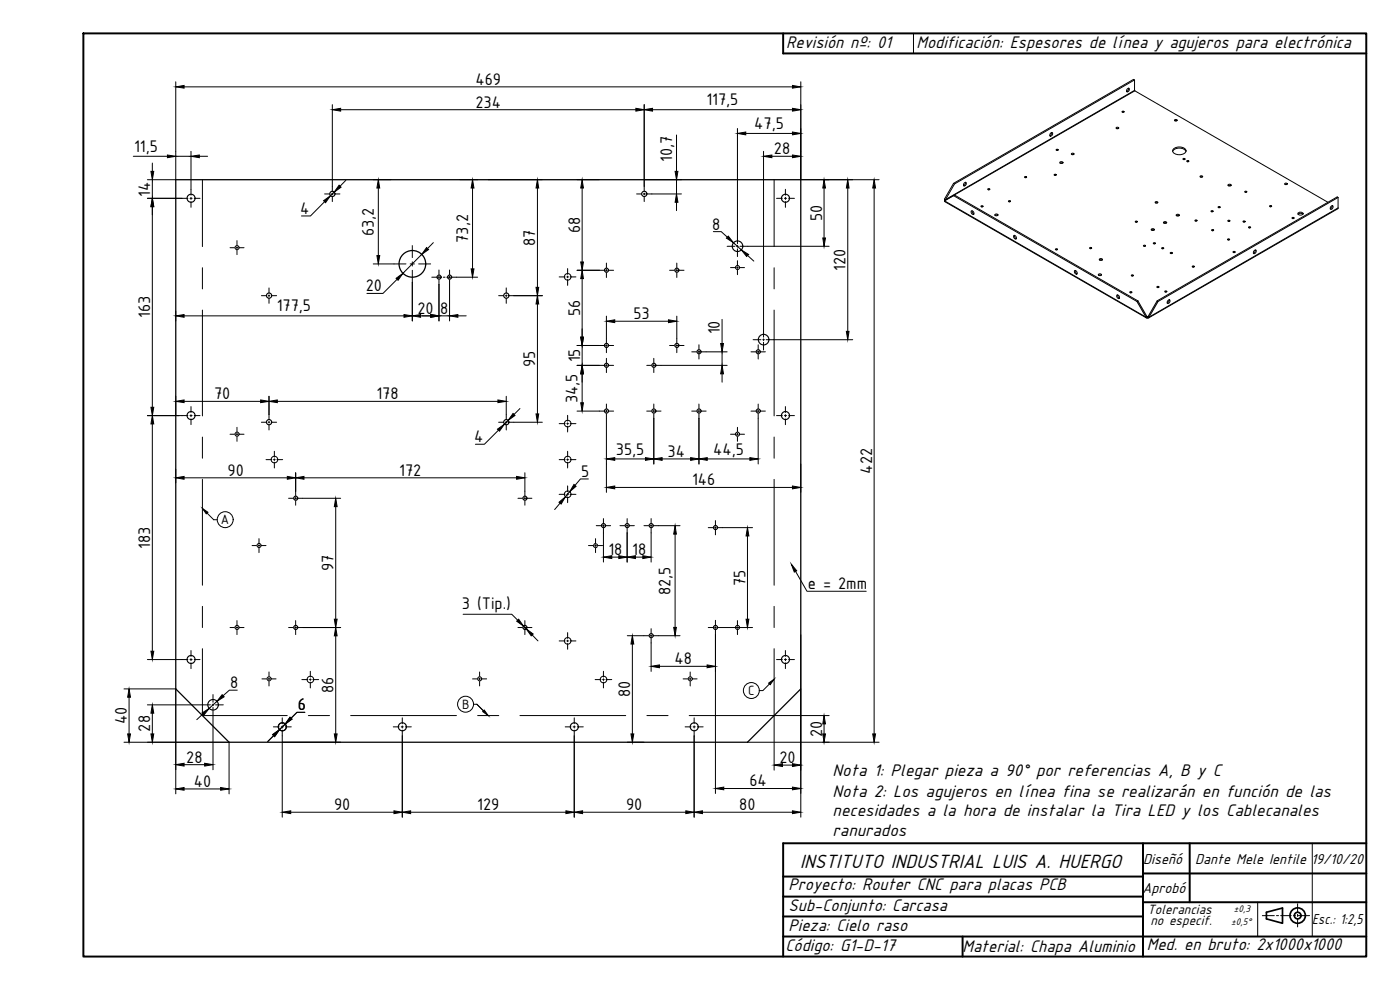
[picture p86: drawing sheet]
<svg xmlns="http://www.w3.org/2000/svg" width="420mm" height="297mm" viewBox="0 0 420 297" stroke-linecap="round" stroke-linejoin="round" font-family="sans-serif">
<defs><g id="words">
<text font-size="6.4" x="240.2" y="260.3">INSTITUTO INDUSTRIAL LUIS A. HUERGO</text>
<g font-size="5.6">
<text x="236" y="14.3">Revisión nº: 01</text>
<text x="275.1" y="14.3">Modificación: Espesores de línea y agujeros para electrónica</text>
<text x="236.7" y="267">Proyecto: Router CNC para placas PCB</text>
<text x="236.7" y="273.5">Sub-Conjunto: Carcasa</text>
<text x="236.7" y="279.4">Pieza: Cielo raso</text>
<text x="235.7" y="285.4">Código: G1-D-17</text>
<text x="288.9" y="285.6">Material: Chapa Aluminio</text>
<text x="344.2" y="285.1">Med. en bruto: 2x1000x1000</text>
</g>
<g font-size="5.4">
<text x="142.7" y="25.4">469</text>
<text x="142.7" y="32.3">234</text>
<text x="212" y="31.6">117,5</text>
<text x="226.4" y="38.7">47,5</text>
<text x="40.3" y="45.6">11,5</text>
<text x="232.3" y="46.3">28</text>
<text x="201.7" y="48.6" transform="rotate(-90 201.7 48.6)">10,7</text>
<text x="45.1" y="59" transform="rotate(-90 45.1 59)">14</text>
<text x="90.1" y="64.2">4</text>
<text x="112.2" y="70.9" transform="rotate(-90 112.2 70.9)">63,2</text>
<text x="174.1" y="70" transform="rotate(-90 174.1 70)">68</text>
<text x="213.7" y="68.9">8</text>
<text x="246.7" y="66.4" transform="rotate(-90 246.7 66.4)">50</text>
<text x="140.5" y="72.8" transform="rotate(-90 140.5 72.8)">73,2</text>
<text x="160.7" y="73.8" transform="rotate(-90 160.7 73.8)">87</text>
<text x="253.8" y="81.2" transform="rotate(-90 253.8 81.2)">120</text>
<text x="109.8" y="87.4">20</text>
<text x="45.1" y="95.4" transform="rotate(-90 45.1 95.4)">163</text>
<text x="83.1" y="93.5">177,5</text>
<text x="125.3" y="94.2">20</text>
<text x="132.1" y="94.2">8</text>
<text x="174.1" y="94.8" transform="rotate(-90 174.1 94.8)">56</text>
<text x="190.1" y="95.7">53</text>
<text x="216.1" y="100.3" transform="rotate(-90 216.1 100.3)">10</text>
<text x="160.7" y="110.1" transform="rotate(-90 160.7 110.1)">95</text>
<text x="174.1" y="108.7" transform="rotate(-90 174.1 108.7)">15</text>
<text x="64.3" y="119.8">70</text>
<text x="113" y="119.8">178</text>
<text x="173.4" y="121" transform="rotate(-90 173.4 121)">34,5</text>
<text x="142.3" y="132.7">4</text>
<text x="184.8" y="136.4">35,5</text>
<text x="200.4" y="137.1">34</text>
<text x="214" y="136.4">44,5</text>
<text x="68.3" y="142.7">90</text>
<text x="119.8" y="142.7">172</text>
<text x="174.5" y="143.1">5</text>
<text x="261.7" y="142.1" transform="rotate(-90 261.7 142.1)">422</text>
<text x="207.7" y="145.6">146</text>
<text x="45.1" y="164.6" transform="rotate(-90 45.1 164.6)">183</text>
<text x="182.6" y="166.5">18</text>
<text x="189.7" y="166.5">18</text>
<text x="100.1" y="171.4" transform="rotate(-90 100.1 171.4)">97</text>
<text x="201.3" y="178.5" transform="rotate(-90 201.3 178.5)">82,5</text>
<text x="223.7" y="175.8" transform="rotate(-90 223.7 175.8)">75</text>
<text x="242.4" y="176.8">e = 2mm</text>
<text x="138.6" y="182.7">3 (Tip.)</text>
<text x="202.4" y="199.3">48</text>
<text x="69.1" y="206.4">8</text>
<text x="100.1" y="207.9" transform="rotate(-90 100.1 207.9)">86</text>
<text x="189.1" y="209.2" transform="rotate(-90 189.1 209.2)">80</text>
<text x="89.4" y="213.1">6</text>
<text x="38.1" y="217.3" transform="rotate(-90 38.1 217.3)">40</text>
<text x="45.1" y="219.5" transform="rotate(-90 45.1 219.5)">28</text>
<text x="246.7" y="221.1" transform="rotate(-90 246.7 221.1)">20</text>
<text x="55.9" y="228.8">28</text>
<text x="233.9" y="229">20</text>
<text x="249.9" y="232.9">Nota 1: Plegar pieza a 90° por referencias A, B y C</text>
<text x="58.1" y="236.1">40</text>
<text x="224.9" y="236">64</text>
<text x="249.9" y="239.1">Nota 2: Los agujeros en línea fina se realizarán en función de las</text>
<text x="100.3" y="243.1">90</text>
<text x="143.2" y="243.1">129</text>
<text x="187.9" y="243.1">90</text>
<text x="221.9" y="243.1">80</text>
<text x="249.9" y="244.9">necesidades a la hora de instalar la Tira LED y los Cablecanales</text>
<text x="249.9" y="250.8">ranurados</text>
</g>
<g font-size="4.8">
<text x="343.1" y="259.3">Diseñó</text>
<text x="358.7" y="259.3">Dante Mele Ientile 19/10/20</text>
<text x="342.9" y="267.9">Aprobó</text>
<text x="393.8" y="277.1">Esc.: 1:2,5</text>
</g>
<g font-size="4.5">
<text x="344.4" y="274.2">Tolerancias</text>
<text x="345.3" y="277.6">no especif.</text>
</g>
<g font-size="4.3">
<text x="66.3" y="157.3">A</text>
<text x="224.5" y="208.6">C</text>
<text x="138.7" y="212.7">B</text>
</g>
<g font-size="3.2">
<text x="370.2" y="273.7">±0,3</text>
<text x="369.5" y="277.6">±0,5°</text>
</g>
</g></defs>
<!-- layer: 0 -->
<path d="M25 10h385v277h-385zM343 253v34M357 253v17.7M410 253h-175v34M235 275h108M235 269h108M235 263h108M343 270.7h67M343 262.1h67M235 281h175M288.9 281v6" fill="none" stroke="#000" stroke-width=".59"/>
<g fill="none" stroke="#000" stroke-width=".51">
<path d="M380.1 273.7l4.8-1.3v4.6l-4.8-1.3z"/>
<circle cx="389.4" cy="274.7" r="2.31"/>
<circle cx="389.4" cy="274.7" r=".99"/>
</g>
<g fill="none" stroke="#000" stroke-width=".3">
<path d="M274.2 10v6M52.7 24.5v29.4h-8.5M55.2 26.1h182.6M99.7 31.4v26M102.2 32.9h88.6M193.3 31.4v26M195.8 32.9h42M221.3 38.6v34.5M240.3 24.5v29.4h23.5M40 46.9h10.2M44.2 59.5h12.2M45.7 48.9v2.5"/>
<path d="M45.7 53.9v5.6M52.7 46.9h4.6M57 59.5h.7M57.3 45.4v13.2M57.3 59.2v.6M58.3 59.5h1.7M59.8 46.9h2.5M60.7 53.9v20.1M97.4 58.2h1.6M99.5 58.2h.5M99.7 57.9v.5M99.7 59v1.5"/>
<path d="M100.3 57.6l-1.2 1.1M100.5 58.2h1.5M103.8 54.1l-1.7 1.8M112 53.9h5.3M113.5 56.4v20.3M138 53.9h5.3M141.8 56.4v24.3M146.5 53.9h16.3M161.3 56.4v29.8M173.2 53.9h6.7M174.7 56.4v22.2M191.1 58.2h1.5"/>
<path d="M193.1 58.2h.5M193.3 58.2h.1M193.3 53.9h11.2M193.3 57.9v.5M193.3 59v1.5M194.1 58.2h10.4M203 40.5v10.9M203 53.9v4.3M223.8 40h14M229.2 45.4v55.8M231.6 46.9h6.2M232.3 53.9v20.1"/>
<path d="M233 59.5h1.8M235.4 59.5h.7M235.7 56.8v1.8M235.7 59.2v.6M236.7 59.5h1.7M247.3 56.4v15M254.4 56.4v43M262.3 56.4v163.8M45.7 62v60.2M57.3 60.5v1.7M69 74.3h1.4M70.9 74.3h.5"/>
<path d="M71.1 72.2v1.4M71.1 74.1v.5M71.1 75.1v1.3M71.9 74.3h1.3M97.4 60.5l-4.2 4.3h-2.7M112 79.2h9.8M123.1 79.2h1.3M123.7 73.7v3.6M123.7 78.6v1.2M125.6 79.2h3.6M126.5 76.4l-5.6 5.6M130 72.8l-1.7 1.8"/>
<path d="M182 78.9v1.4M203 60.7v2.5M203.1 78.9v1.4M214.1 69.5h2.4l1.8 1.6M218.2 73.9h2.4M220.1 72.8l2.4 2.2M221.1 73.9h.5M221.3 73.6v.6M221.3 74.7v2.3M221.3 78.2v1.3M222.1 73.9h26.7M224.4 76.7l1.8 1.6"/>
<path d="M235.7 60.5v1.7M52.7 93.3v3M55.2 94.8h66M60.7 80.3v6.4M60.7 93v31.8M78.4 88.7h1.6M80.5 88.7h.5M80.7 86.4v1.6M80.7 88.5v.5M80.7 89.5v1.5M81.5 88.7h1.5M119.2 83.8l-4.3 4.2h-4.8"/>
<path d="M123.7 81.1v15.2M126.2 94.8h3M129.6 83.2h2.9M131.7 94.8h3.2M131.7 81v1.4M131.7 82.9v.5M131.7 83.9v12.4M133.1 83.2h.5M134.1 83.2h9.2M134.9 81v1.4M134.9 82.9v.5M134.9 83.9v12.4"/>
<path d="M137.4 94.8h2.5M149.6 88.7h1.6M151.7 88.7h.5M151.9 86.4v1.6M151.9 88.5v.5M151.9 89.5v1.5M152.7 88.7h10.1M161.3 91.2v33M167.8 83.1h1.8M170.1 83.1h.5M170.3 80.6v1.7M170.3 82.8v.5"/>
<path d="M170.3 83.8v1.8M171.1 83.1h1.7M173.2 81.1h8M174.7 83.6v17.6M181.7 81.1h.5M182 80.8v.6M182 81.9v1.4M182 94.9v8M182.8 81.1h1.3M184.5 96.4h16.1M201 81.1h1.4M202.9 81.1h.5"/>
<path d="M203.1 80.8v.6M203.1 81.9v1.4M203.1 94.9v8M203.9 81.1h1.4M216.7 95.8v7.3M219.2 80.3h1.4M221.1 80.3h.5M221.3 80v.5M221.3 81.1v1.3M222.1 80.3h1.3M232.3 80.3v6.4M232.3 93v31.8"/>
<path d="M52.7 118.9v5.8M80.7 118.9v7M151.9 118.9v7M173.2 103.7h8M173.2 109.6h8M174.7 103.7v5.9M174.7 112.2v8.6M181.7 103.7h.5M181.7 109.6h.5M182 103.4v.5M182 104.4v1.4M182 107.5v1.4"/>
<path d="M182 109.4v.5M182 110.4v1.4M182.8 103.7h1.3M182.8 109.6h1.3M194.1 109.6h1.4M196 109.6h.5M196.2 107.5v1.4M196.2 109.4v.5M196.2 110.4v1.4M197 109.6h21.2M201 103.7h1.4M202.9 103.7h.5"/>
<path d="M203.1 103.4v.5M203.1 104.4v1.4M203.9 103.7h1.4M207.6 105.6h1.4M209.5 105.6h.5M209.8 105.6h.1M209.8 103.4v1.4M209.8 105.3v.5M209.8 106.3v1.4M210.5 105.6h7.7M216.7 105.6v4M216.7 112.2v2.5"/>
<path d="M225.4 105.6h1.4M226 101.9h2.4M227.3 105.6h.5M227.5 105.6h.1M227.5 103.4v1.4M227.5 105.3v.5M227.5 106.3v1.4M228.3 105.6h1.4M228.9 101.9h.5M229.2 101.7v.5M229.2 102.7v2.3M229.9 101.9h26"/>
<path d="M44.2 124.7h12.2M45.7 127.2v68.2M55.2 120.4h23M57 124.7h.7M57.3 122v1.8M57.3 124.4v.6M57.3 125.7v1.7M58.3 124.7h1.7M60.7 131.1v6.4M69 130.3h1.4M70.9 130.3h.5M71.1 128.2v1.3"/>
<path d="M71.1 130v.5M71.1 131v1.4M71.9 130.3h1.3M78.4 126.7h1.6M79.8 137.9h1.8M80.5 126.7h.5M80.7 126.4v.5M80.7 127.5v1.5M81.5 126.7h1.5M82.1 137.9h.5M82.3 135.4v1.7M82.3 137.7v.5"/>
<path d="M82.3 138.7v1.7M83.1 137.9h1.7M83.2 120.4h66.2M149.6 129.1l-4.2 4.2h-2.7M149.6 126.7h1.6M151.7 126.7h.5M151.9 126.4v.5M151.9 127.5v1.5M152.5 126.1l-1.1 1.2M152.7 126.7h10.1M156 122.6l-1.7 1.8M167.8 127.1h1.8"/>
<path d="M167.8 137.9h1.8M170.1 127.1h.5M170.1 137.9h.5M170.3 124.6v1.8M170.3 126.9v.5M170.3 127.9v1.7M170.3 135.4v1.7M170.3 137.7v.5M170.3 138.7v1.7M171.1 127.1h1.7M171.1 137.9h1.7M173.2 123.3h8"/>
<path d="M181.7 123.3h.5M182 121.2v1.4M182 123.1v.5M182 124.1v23.6M182.8 123.3h1.3M184.5 137.7h9.2M194.1 123.3h1.4M196 123.3h.5M196.2 121.2v1.4M196.2 123.1v.5M196.2 124.1v15.1M197 123.3h1.4"/>
<path d="M198.7 137.7h8.6M207.6 123.3h1.4M209.5 123.3h.5M209.8 121.2v1.4M209.8 123.1v.5M209.8 124.1v15.1M210.5 123.3h1.4M212.3 137.7h12.7M219.2 130.3h1.4M221.1 130.3h.5M221.3 128.2v1.3M221.3 130v.5"/>
<path d="M221.3 131v1.4M222.1 130.3h1.3M225.4 123.3h1.4M227.3 123.3h.5M227.5 121.2v1.4M227.5 123.1v.5M227.5 124.1v15.1M228.3 123.3h1.4M232.3 131.1v6.4M233 124.7h1.8M235.4 124.7h.7M235.7 122v1.8"/>
<path d="M235.7 124.4v.6M235.7 125.7v1.7M236.7 124.7h1.7M240.3 139.2v8.5M52.7 140.7v4.2M55.2 143.4h31M60.7 143.8v31.8M62.1 154l2 1.9h1.1M86.6 149.5h1.4M88.5 149.5h.5M88.7 141.8v6.9M88.7 149.3v.5"/>
<path d="M88.7 150.3v1.3M89.5 149.5h12.7M91.2 143.4h63.8M100.8 152v33.8M155.4 149.5h1.4M157.3 149.5h.5M157.5 141.8v6.9M157.5 149.3v.5M157.5 150.3v1.3M158.3 149.5h1.3M167.8 148.3h1.8M168.1 151l-1.6 1.9"/>
<path d="M170.1 148.3h.5M170.3 145.8v1.8M170.3 148.1v.5M170.3 149.1v1.7M171 147.5l-1.3 1.6M171.1 148.3h1.7M176.6 143.7h-2.4l-1.6 1.9M178.9 157.7h1.4M180.8 157.7h.6M181.1 155.6v1.4M181.1 157.5v.5M181.1 158.5v10.1"/>
<path d="M181.9 157.7h1.4M184.5 146.2h53.3M186.1 157.7h1.4M188 157.7h.5M188.2 155.6v1.4M188.2 157.5v.5M188.2 158.5v10.1M189 157.7h1.4M193.3 157.7h1.3M195.2 157.7h.5M195.4 155.6v1.4M195.4 157.5v.5"/>
<path d="M195.4 158.5v10.1M196.2 157.7h7.9M212.6 158.3h1.4M214.5 158.3h.5M214.7 156.2v1.4M214.7 158.1v.5M214.7 159.1v1.4M215.5 158.3h10.3M232.3 143.8v31.8M75.6 163.7h1.4M77.5 163.7h.5M77.7 161.6v1.3"/>
<path d="M77.7 163.4v.5M77.7 164.5v1.3M78.5 163.7h1.3M176.6 163.7h1.4M178.5 163.7h.5M178.7 161.6v1.3M178.7 163.4v.5M178.7 164.5v1.3M179.5 163.7h1.3M183.6 167.2h2.1M190.7 167.2h2.2M202.6 160.3v27.9"/>
<path d="M224.3 160.8v25M238.8 171.4l3.4 6h17.8M44.2 197.9h12.2M57 197.9h.7M57.3 195.2v1.8M57.3 197.6v.6M57.3 198.9v1.7M58.3 197.9h1.7M60.7 194.6v20.1h25.5M60.7 181.9v6.4M69 188.3h1.4M70.9 188.3h.5"/>
<path d="M71.1 186.2v1.3M71.1 188v.5M71.1 189v1.4M71.9 188.3h1.3M86.6 188.3h1.4M88.5 188.3h.5M88.7 186.2v1.3M88.7 188v.5M88.7 189v1.4M89.5 188.3h12.7M100.8 190.8v29.4M139 184.3h14.6l1.8 1.8"/>
<path d="M155.4 188.3h1.4M157.1 187.9l.8 .8M157.3 188.3h.5M157.5 186.2v1.3M157.5 188v.5M157.5 189v1.4M158.3 188.3h1.3M159.7 190.5l1.8 1.8M167.8 192.3h1.8M170.1 192.3h.5M170.3 189.8v1.7M170.3 192.1v.5"/>
<path d="M170.3 193.1v1.7M171.1 192.3h1.7M188.3 190.7h6.3M189.8 193.2v27M195.2 190.7h.5M195.4 188.6v1.4M195.4 190.5v.5M195.4 191.5v10M196.2 190.7h7.9M197.9 199.9h14.3M212.6 188.3h1.4M214.5 188.3h.5"/>
<path d="M214.7 186.1v1.4M214.7 188v.5M214.7 189v49.1M215.5 188.3h10.3M221.3 186.2v1.3M221.3 188v.5M221.3 189v1.4M232.3 181.9v6.4M232.3 194.6v36.5M233 197.9h1.8M235.4 197.9h.7M235.7 195.2v1.8"/>
<path d="M235.7 197.6v.6M235.7 198.9v1.7M236.7 197.9h1.7M240.3 190.4v54.8M37.2 206.7h15.5v31.5M38.7 209.2v11M44.2 211.5h19M45.7 214v6.2M60.9 214.2l-1.8 1.7M63.7 211.5h.5M63.9 208.4v2.3M63.9 211.2v.5"/>
<path d="M63.9 212.2v18.8M64.7 211.5h2.3M65.1 210.4l-2.4 2.2M71.2 207.1h-2.4l-1.8 1.6M78.6 203.7h1.4M80.5 203.7h.5M80.7 201.6v1.3M80.7 203.4v.5M80.7 204.5v1.3M81.5 203.7h1.3M82 218.1h1.8M84.4 218.1h.6"/>
<path d="M84.7 215.4v1.8M84.7 217.8v.6M84.7 219.1v26.1M85.6 217.2l-1.7 1.7M85.7 218.1h1.7M90.6 203.9h1.8M91.5 213.7h-2.4l-1.8 1.8M92.5 214.7h6.4M92.9 203.9h.5M93.1 201.4v1.7M93.1 203.7v.5M93.1 204.7v1.7"/>
<path d="M93.9 203.9h1.7M105.2 214.7h31.8M118 218.1h1.8M120.4 218.1h.6M120.7 215.4v1.8M120.7 217.8v.6M120.7 219.1v26.1M121.7 218.1h1.7M141.8 203.7h1.4M143.3 214.7h6.4M143.7 203.7h.5M143.9 201.6v1.3"/>
<path d="M143.9 203.4v.5M143.9 204.5v1.3M144.7 203.7h1.3M156 214.7h31.8M169.6 218.1h1.8M172 218.1h.6M172.3 215.4v1.8M172.3 217.8v.6M172.3 219.1v26.1M173.3 218.1h1.7M178.6 203.9h1.7M180.8 203.9h.6"/>
<path d="M181.1 201.4v1.7M181.1 203.7v.5M181.1 204.7v1.7M181.9 203.9h1.7M194.1 214.7h6.4M205 203.7h1.4M205.6 218.1h1.8M206.8 214.7h42M206.9 203.7h.5M207.1 201.6v1.3M207.1 203.4v.5M207.1 204.5v1.3"/>
<path d="M207.9 203.7h1.3M208 218.1h.7M208.3 215.4v1.8M208.3 217.8v.6M208.3 219.1v26.1M209.3 218.1h1.7M247.3 217.2v3M37.2 222.7h31.5v15.5M55.2 236.7h11M55.2 229.4h6.2M82.1 220.7l-1.8 1.8M84.7 222.7h17.5"/>
<path d="M188.3 222.7h5M217.2 236.6h20.6M224.3 222.7h39.5M234.8 229.6h3M87.2 243.7h31M123.2 243.7h46.6M174.8 243.7h31M210.8 243.7h27M393.8 253v28M377.4 270.7v10.3M378.8 274.7h3.6M383.1 274.7h.6"/>
<path d="M384.3 274.7h3.2M388.2 274.7h.6M389.4 271.2v2.5M389.4 274.3v.7M389.4 275.6v2.5M389.4 274.7h3.6"/>
<circle cx="67.6" cy="155.9" r="2.39"/>
</g>
<g fill="#000" stroke="#000" stroke-width=".3">
<path d="M52.7 26.1l2.5-.5v.8zM99.7 32.9l2.5-.4v.8zM190.8 32.5l2.5 .4-2.5 .4zM193.3 32.9l2.5-.4v.8zM221.3 40l2.5-.4v.9zM237.8 32.5l2.5 .4-2.5 .4zM237.8 25.6l2.5 .5-2.5 .3zM237.8 39.6l2.5 .4-2.5 .5zM45.3 51.4h.8l-.4 2.5zM50.2 46.5l2.5 .4-2.5 .4zM57.3 46.9l2.5-.4v.8zM101.8 55.6l.6 .6-2.1 1.4z"/>
<path d="M113.5 53.9l.5 2.5h-.9zM141.8 53.9l.4 2.5h-.8zM161.3 53.9l.4 2.5h-.8zM174.7 53.9l.4 2.5h-.8zM202.6 51.4h.9l-.5 2.5zM229.2 46.9l2.4-.4v.8zM237.8 46.5l2.5 .4-2.5 .4zM247.3 53.9l.4 2.5h-.8zM254.4 53.9l.4 2.5h-.8zM262.3 53.9l.5 2.5h-.9zM45.7 59.5l.4 2.5h-.8zM97.1 60.2l2-1.5-1.4 2.1z"/>
<path d="M113.1 76.7h.9l-.5 2.5zM128 74.3l.6 .6-2.1 1.5zM174.3 78.6h.8l-.4 2.5zM203 58.2l.5 2.5h-.9zM218.6 70.9l1.5 1.9-2.1-1.4zM222.5 75l2.2 1.4-.6 .5zM246.9 71.4h.8l-.4 2.5zM52.7 94.8l2.5-.4v.8zM118.9 83.5l2-1.5-1.4 2.1zM121.2 94.4l2.5 .4-2.5 .4zM123.7 94.8l2.5-.4v.8zM129.2 94.4l2.5 .4-2.5 .4z"/>
<path d="M134.9 94.8l2.5-.4v.8zM141.4 80.7h.8l-.4 2.5zM161.3 88.7l.4 2.5h-.8zM160.9 86.2h.8l-.4 2.5zM174.7 81.1l.4 2.5h-.8zM182 96.4l2.5-.4v.8zM200.6 96l2.5 .4-2.5 .4zM254 99.4h.8l-.4 2.5zM174.3 101.2h.8l-.4 2.5zM174.7 109.6l.4 2.6h-.8zM216.7 109.6l.4 2.6h-.8zM216.3 103.1h.8l-.4 2.5z"/>
<path d="M45.3 122.2h.8l-.4 2.5zM45.7 124.7l.4 2.5h-.8zM52.7 120.4l2.5-.4v.8zM78.2 120l2.5 .4-2.5 .4zM80.7 120.4l2.5-.4v.8zM149.3 128.8l2.1-1.5-1.5 2.1zM149.4 120l2.5 .4-2.5 .4zM154 124.1l.6 .6-2.1 1.4zM160.9 124.2h.8l-.4 2.5zM174.3 120.8h.8l-.4 2.5zM182 137.7l2.5-.4v.8zM193.7 137.3l2.5 .4-2.5 .4z"/>
<path d="M196.2 137.7l2.5-.4v.8zM207.3 137.3l2.5 .4-2.5 .4zM209.8 137.7l2.5-.4v.8zM225 137.3l2.5 .4-2.5 .4zM52.7 143.4l2.5-.5v.9zM60.7 152.6l1.7 1.1-.5 .5zM86.2 142.9l2.5 .5-2.5 .4zM88.7 143.4l2.5-.5v.9zM100.8 149.5l.4 2.5h-.9zM155 142.9l2.5 .5-2.5 .4zM167.8 150.7l1.9-1.6-1.3 2.1zM172.3 145.4l.6 .5-1.9 1.6z"/>
<path d="M182 146.2l2.5-.4v.9zM237.8 145.8l2.5 .4-2.5 .5zM181.1 167.2l2.5-.5v.9zM185.7 166.7l2.5 .5-2.5 .4zM188.2 167.2l2.5-.5v.9zM192.9 166.7l2.5 .5-2.5 .4zM202.6 157.7l.4 2.6h-.8zM224.3 158.3l.4 2.5h-.8zM237.5 169.3l1.6 2-.7 .3zM45.3 195.4h.8l-.4 2.5zM100.8 188.3l.4 2.5h-.9zM100.3 185.8h.9l-.4 2.5z"/>
<path d="M155.1 186.4l.6-.6 1.4 2.1zM157.9 188.7l2.1 1.5-.6 .6zM189.8 190.7l.4 2.5h-.8zM195.4 199.9l2.5-.4v.8zM202.2 188.2h.8l-.4 2.5zM212.2 199.5l2.5 .4-2.5 .4zM223.9 185.8h.8l-.4 2.5zM38.7 206.7l.5 2.5h-.9zM45.7 211.5l.4 2.5h-.8zM60.6 213.9l2.1-1.3-1.5 2zM66.7 208.4l.6 .7-2.2 1.3zM87 215.2l.6 .6-2 1.4z"/>
<path d="M230.7 205l1.6-1.2-1.2 1.6zM247.3 214.7l.4 2.5h-.8zM38.3 220.2h.9l-.5 2.5zM45.3 220.2h.8l-.4 2.5zM52.7 236.7l2.5-.4v.8zM52.7 229.4l2.5-.4v.9zM61.4 229l2.5 .4-2.5 .5zM66.2 236.3l2.5 .4-2.5 .4zM81.8 220.4l2.1-1.5-1.5 2.1zM100.3 220.2h.9l-.4 2.5zM189.4 220.2h.8l-.4 2.5zM214.7 236.6l2.5-.4v.8z"/>
<path d="M232.3 229.6l2.5-.5v.9zM237.8 229.1l2.5 .5-2.5 .4zM237.8 236.2l2.5 .4-2.5 .4zM246.9 220.2h.8l-.4 2.5zM261.9 220.2h.9l-.5 2.5zM84.7 243.7l2.5-.4v.8zM118.2 243.3l2.5 .4-2.5 .4zM120.7 243.7l2.5-.4v.8zM169.8 243.3l2.5 .4-2.5 .4zM172.3 243.7l2.5-.4v.8zM205.8 243.3l2.5 .4-2.5 .4zM208.3 243.7l2.5-.4v.8z"/>
<path d="M237.8 243.3l2.5 .4-2.5 .4z"/>
</g>
<!-- layer: Visible (ISO) -->
<g fill="none" stroke="#000" stroke-width=".34">
<path d="M178.1 163.7l.3 .5M178.7 163.1l-.5 .3M179 163.2l.3 .5M179.2 164l-.5 .3"/>
<circle cx="57.3" cy="59.5" r="1.21"/>
<circle cx="99.8" cy="58.2" r=".78"/>
<circle cx="193.4" cy="58.2" r=".78"/>
<circle cx="235.7" cy="59.5" r="1.21"/>
<circle cx="221.3" cy="73.9" r="1.59"/>
<circle cx="80.8" cy="88.7" r=".78"/>
<circle cx="131.8" cy="83.1" r=".61"/>
<circle cx="134.9" cy="83.1" r=".61"/>
<circle cx="152" cy="88.7" r=".78"/>
<circle cx="182" cy="81.1" r=".61"/>
<circle cx="203.1" cy="81.1" r=".61"/>
<circle cx="182" cy="103.6" r=".61"/>
<circle cx="182" cy="109.6" r=".61"/>
<circle cx="196.2" cy="109.6" r=".61"/>
<circle cx="203.1" cy="103.6" r=".61"/>
<circle cx="209.8" cy="105.5" r=".61"/>
<circle cx="227.6" cy="105.5" r=".61"/>
<circle cx="229.2" cy="101.9" r="1.59"/>
<circle cx="57.3" cy="124.7" r="1.21"/>
<circle cx="80.8" cy="126.7" r=".78"/>
<circle cx="152" cy="126.7" r=".78"/>
<circle cx="182" cy="123.3" r=".61"/>
<circle cx="196.2" cy="123.3" r=".61"/>
<circle cx="209.8" cy="123.3" r=".61"/>
<circle cx="227.6" cy="123.3" r=".61"/>
<circle cx="235.7" cy="124.7" r="1.21"/>
<circle cx="88.8" cy="149.5" r=".61"/>
<circle cx="157.5" cy="149.5" r=".61"/>
<circle cx="181.1" cy="157.7" r=".61"/>
<circle cx="188.2" cy="157.7" r=".61"/>
<circle cx="195.4" cy="157.7" r=".61"/>
<circle cx="214.7" cy="158.3" r=".61"/>
<circle cx="57.3" cy="197.9" r="1.21"/>
<circle cx="88.8" cy="188.3" r=".61"/>
<circle cx="157.5" cy="188.3" r=".61"/>
<circle cx="195.4" cy="190.7" r=".61"/>
<circle cx="214.7" cy="188.3" r=".61"/>
<circle cx="235.7" cy="197.9" r="1.21"/>
<circle cx="63.9" cy="211.5" r="1.59"/>
<circle cx="84.7" cy="218.1" r="1.21"/>
<circle cx="120.8" cy="218.1" r="1.21"/>
<circle cx="172.4" cy="218.1" r="1.21"/>
<circle cx="208.3" cy="218.1" r="1.21"/>
</g>
<g fill="none" stroke="#000" stroke-width=".38">
<path d="M52.7 53.9h187.6v152.8l-16 16h-155.6l-16-16z"/>
<circle cx="123.8" cy="79.2" r="4"/>
</g>
<!-- layer: Symbol (ISO) -->
<g fill="none" stroke="#000" stroke-width=".3">
<path d="M142.1 211.3h1l2 2M230.9 205.2l-2 2h-1"/>
<circle cx="139.7" cy="211.3" r="2.39"/>
<circle cx="225.5" cy="207.2" r="2.39"/>
</g>
<!-- layer: DIBUJO -->
<path d="M235 10v6h175" fill="none" stroke="#000" stroke-width=".59"/>
<!-- layer: Symbol (ISO) -->
<path d="M144.9 213.5l.4-.5 1.2 1.7z" fill="#000" stroke="#000" stroke-width=".3"/>
<!-- layer: Visible (ISO) -->
<g fill="none" stroke="#000" stroke-width=".3">
<path d="M315.4 39.9l.2-.1a.53 .53 0 0 1 .2 .7 .53 .53 0 0 1-.7 .2zM315.6 39.8l-.1 .5-.4 .4M335.1 38.6h.5M336.9 33.7h.2M338.4 26.6l.2-.1a.53 .53 0 0 1 .2 .7 .53 .53 0 0 1-.7 .2zM338.7 26.5l-.1 .5-.5 .4M340.5 27.1v-3.1l-.3-.2-54 31.2-2.7 4.7M340.5 24l-54 31.2-2.7 4.7M340.5 27.1l.1 .1M340.6 27.2l57.9 33.5M352.6 36.2h.6M286.2 58.7l-2.7 1.6v.2l60.6 34.9"/>
<path d="M286.2 58.7l.3-.2 55 31.8M286.2 58.7l55 31.8M286.2 55l.3 .2M289.5 54.8l.2-.1a.53 .53 0 0 1 .2 .7 .53 .53 0 0 1-.7 .2zM289.7 54.7l-.1 .6-.4 .3M296.6 56.9h.2M307.7 53.3h.2M316.6 52.6h.2M317.2 45.1h.2M318.1 48.6h.9a.42 .42 0 0 1-.5 .5 .42 .42 0 0 1-.4-.5zM318.1 49h.8M321.6 46.3h.6"/>
<path d="M351.9 45.4a2.48 2.48 0 0 1 4 0M352.2 44.7a2.46 2.46 0 0 1 3.7 .6 2.32 2.32 0 0 1-4 0zM355.2 47.8h.2M356.4 48.5h.2M360.2 53.1h.6M368.6 55.4h.8a.42 .42 0 0 1-.4 .4 .42 .42 0 0 1-.4-.4zM368.6 55.7h.8M373.8 57.7h.2M385.6 55.3h.6M401.6 59.3l-54 31.2M401.6 59.3l-.3-.2-54 31.2M401.6 59.3v3.1"/>
<path d="M283.7 60.1h.1M283.7 60.1l-.2-.4v.5M291.6 63.3l.6 .3v.7l-.6-.3zM291.7 63.3l.2 .5 .4 .4M294.6 62.1h.2M298.6 64.3h.8a.42 .42 0 0 1-.4 .5 .42 .42 0 0 1-.4-.5zM298.6 64.6h.8M302.9 60.5h.2M304.3 70.6l.6 .4v.7l-.6-.4zM304.4 70.6l.2 .6 .4 .4M316.9 74.9h.3M327.2 74.6h.2"/>
<path d="M330 77.7h.8a.42 .42 0 0 1-.4 .4 .42 .42 0 0 1-.4-.4zM330 78h.8M340.9 66.7h.2M343.4 73.9h.2M345.5 68.7h.9a.42 .42 0 0 1-.4 .5 .42 .42 0 0 1-.5-.5zM345.6 69h.8M346.3 73.1h.2M346.8 60.9h.6M348.8 74.6h.2M349.2 66.6h.9a.42 .42 0 0 1-.4 .4 .42 .42 0 0 1-.5-.4zM349.3 66.9h.8M351.4 76.1h.2"/>
<path d="M353 64.4h.9a.42 .42 0 0 1-.4 .4 .42 .42 0 0 1-.5-.4zM353.1 64.7h.8M358.8 66.3h.2M363.6 63.5h.3M363.8 69.2h.2M365.8 62.3h.2M368.6 72h.2M368.7 66.4h.2M370.2 75.8h.3M373.3 66.6h.2M374.9 68.4h.2M376.5 75.1l.2-.1a.53 .53 0 0 1 .2 .8 .53 .53 0 0 1-.7 .1z"/>
<path d="M376.7 75l-.1 .6-.4 .4M381.2 62h.2M387.9 65.6h.3M389.6 64.3l.7-.3 .7 .3M389.6 63.9a.8 .8 0 0 1 .8-.3 .8 .8 0 0 1 .6 .7 .8 .8 0 0 1-.8 .3 .8 .8 0 0 1-.6-.7zM399.5 61.9l.3-.2a.53 .53 0 0 1 .2 .8 .53 .53 0 0 1-.8 .1zM399.8 61.7l-.1 .6-.5 .4M401.6 62.4l-56.9 33M322.5 81.2l.7 .3v.7l-.7-.3zM322.7 81.2l.1 .5 .4 .4M329.7 82.3h.8a.42 .42 0 0 1-.4 .4 .42 .42 0 0 1-.4-.4zM329.7 82.6h.8"/>
<path d="M335.2 88.5l.7 .4v.7l-.7-.4zM335.4 88.5l.1 .5 .5 .4M339.3 87.8h.2M339.7 82.8h.2M341.5 90.3l2.7 4.7-.3 .2-2.7-4.7M341.5 90.3l-.3 .2M343.9 95.2l.5 .2M344.2 95l.2 .1M344.4 95.1v.3l.4-.2M344.6 95l2.7-4.7 .3 .2-2.8 4.7-.4-.1M347.4 86.2h.2M349.8 87.6h.2"/>
<path d="M350.6 90.1l.2-.1a.53 .53 0 0 1 .2 .7 .53 .53 0 0 1-.7 .2zM350.8 90l-.1 .5-.4 .4M358 80.1h.2"/>
<circle cx="335.4" cy="38.4" r=".34"/>
<circle cx="337.1" cy="33.5" r=".27"/>
<circle cx="352.9" cy="36.1" r=".34"/>
<circle cx="296.8" cy="56.8" r=".27"/>
<circle cx="307.8" cy="53.1" r=".27"/>
<circle cx="316.7" cy="52.5" r=".27"/>
<circle cx="317.3" cy="45" r=".27"/>
<circle cx="322" cy="46.2" r=".34"/>
<circle cx="355.4" cy="47.7" r=".27"/>
<circle cx="356.5" cy="48.4" r=".27"/>
<circle cx="360.6" cy="53" r=".34"/>
<circle cx="373.9" cy="57.5" r=".27"/>
<circle cx="386" cy="55.2" r=".34"/>
<circle cx="71.1" cy="74.3" r=".61"/>
<circle cx="294.8" cy="61.9" r=".27"/>
<circle cx="303" cy="60.4" r=".27"/>
<circle cx="317.1" cy="74.8" r=".27"/>
<circle cx="327.4" cy="74.4" r=".27"/>
<circle cx="341.1" cy="66.5" r=".27"/>
<circle cx="343.5" cy="73.8" r=".27"/>
<circle cx="346.5" cy="73" r=".27"/>
<circle cx="347.1" cy="60.7" r=".34"/>
<circle cx="349" cy="74.5" r=".27"/>
<circle cx="351.6" cy="75.9" r=".27"/>
<circle cx="358.2" cy="80" r=".27"/>
<circle cx="359" cy="66.2" r=".27"/>
<circle cx="363.8" cy="63.4" r=".27"/>
<circle cx="364" cy="69.1" r=".27"/>
<circle cx="365.9" cy="62.2" r=".27"/>
<circle cx="368.8" cy="71.8" r=".27"/>
<circle cx="368.8" cy="66.3" r=".27"/>
<circle cx="370.4" cy="75.6" r=".27"/>
<circle cx="373.4" cy="66.5" r=".27"/>
<circle cx="375.1" cy="68.2" r=".27"/>
<circle cx="381.4" cy="61.9" r=".27"/>
<circle cx="388.1" cy="65.4" r=".27"/>
<circle cx="170.4" cy="83.1" r=".99"/>
<circle cx="221.3" cy="80.3" r=".61"/>
<circle cx="339.4" cy="87.7" r=".27"/>
<circle cx="339.9" cy="82.6" r=".27"/>
<circle cx="347.5" cy="86.1" r=".27"/>
<circle cx="349.9" cy="87.5" r=".27"/>
<circle cx="71.1" cy="130.3" r=".61"/>
<circle cx="82.4" cy="137.9" r=".99"/>
<circle cx="170.4" cy="137.9" r=".99"/>
<circle cx="170.4" cy="127.1" r=".99"/>
<circle cx="221.3" cy="130.3" r=".61"/>
<circle cx="170.4" cy="148.3" r=".99"/>
<circle cx="77.7" cy="163.7" r=".61"/>
<circle cx="71.1" cy="188.3" r=".61"/>
<circle cx="170.4" cy="192.3" r=".99"/>
<circle cx="221.3" cy="188.3" r=".61"/>
<circle cx="80.8" cy="203.7" r=".61"/>
<circle cx="93.2" cy="203.9" r=".99"/>
<circle cx="144" cy="203.7" r=".61"/>
<circle cx="181.1" cy="203.9" r=".99"/>
<circle cx="207.2" cy="203.7" r=".61"/>
</g>
<!-- layer: Visible Narrow (ISO) -->
<path d="M340.5 27.1l-56.7 32.8M340.6 27.2l-56.8 32.9M283.5 60.3l60.4 34.9M401.6 62.4l-56.8 32.8M344.2 95h.4" fill="none" stroke="#000" stroke-width=".3"/>
<use href="#words"/>
</svg>
